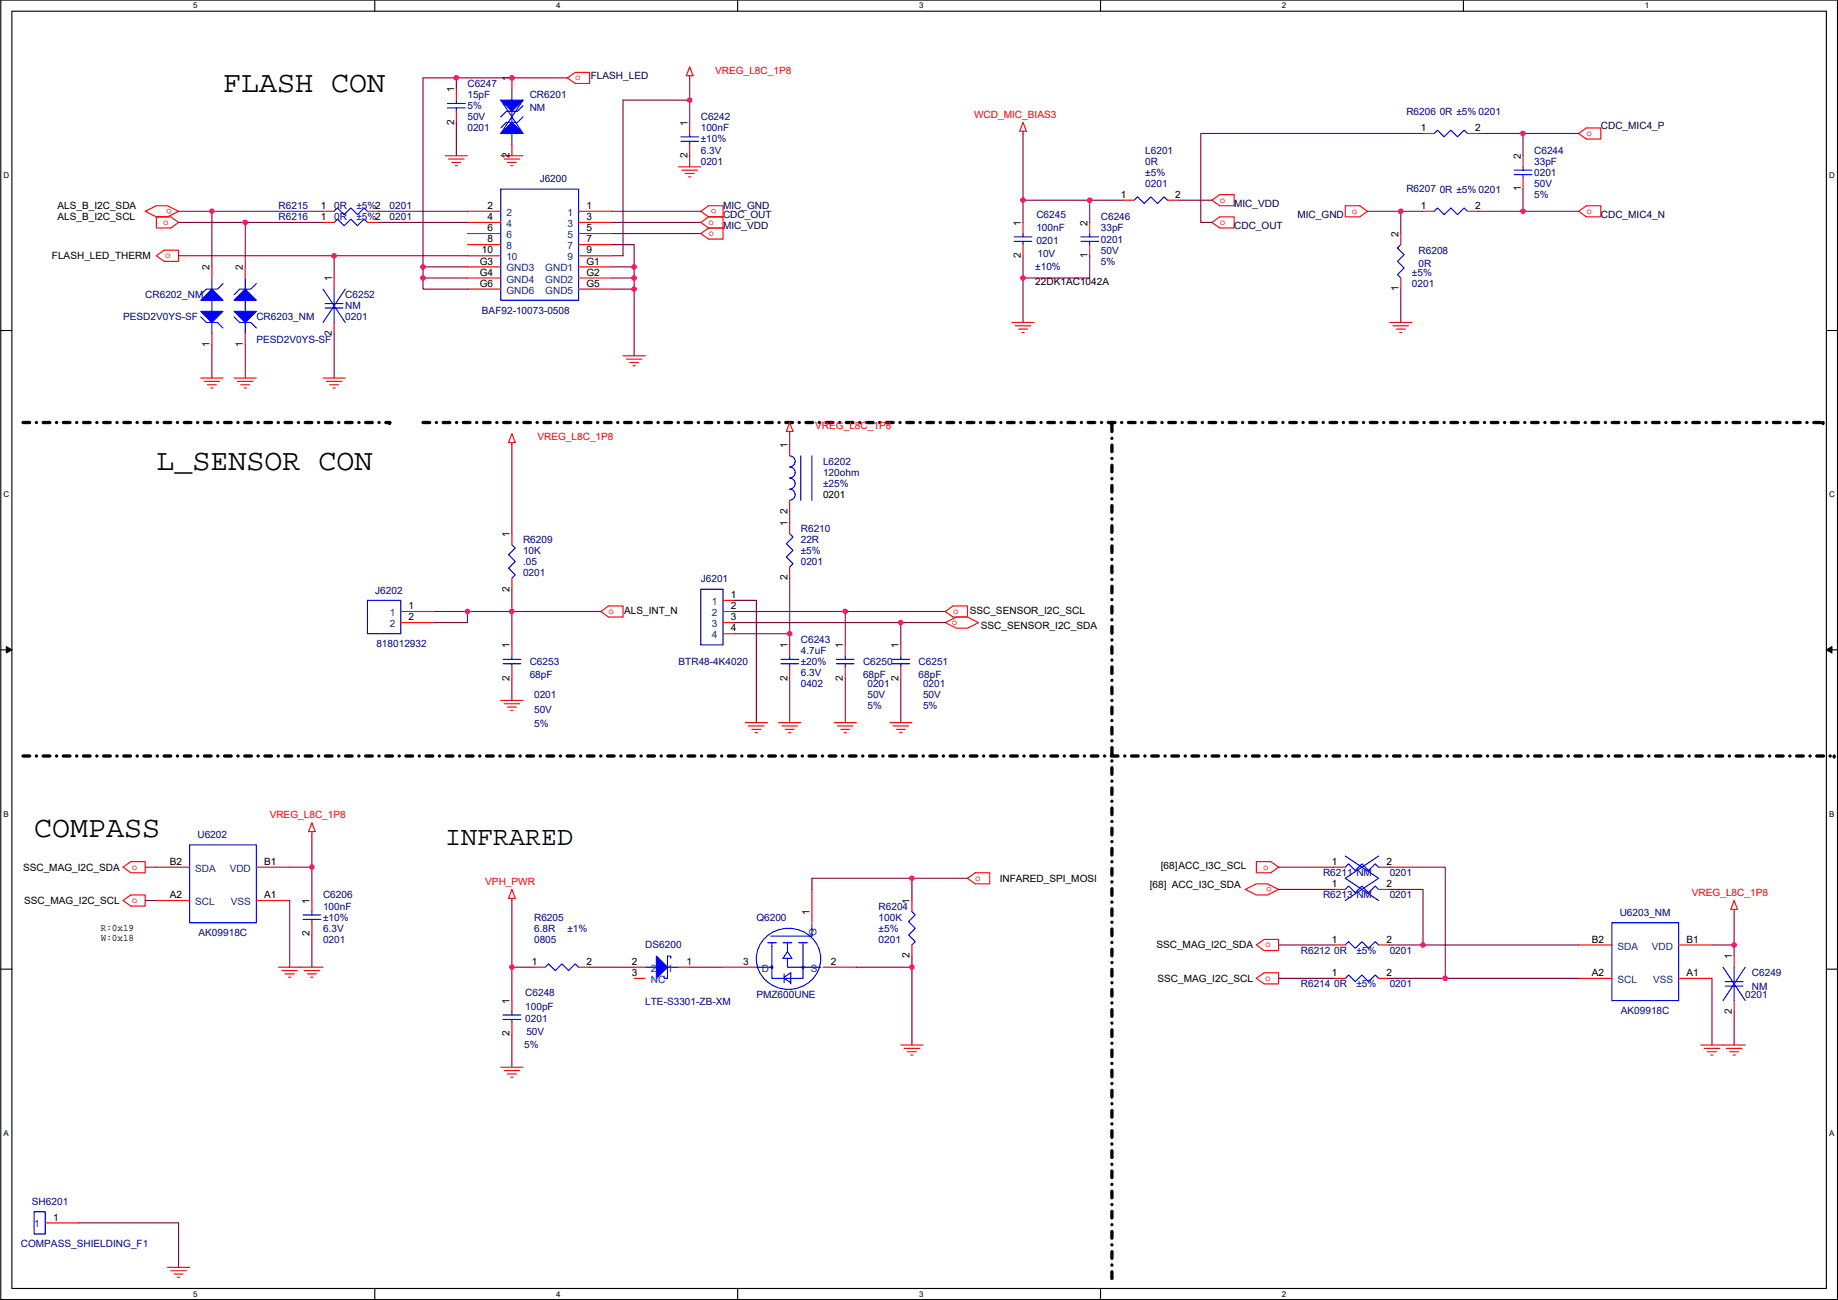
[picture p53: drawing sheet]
<svg xmlns="http://www.w3.org/2000/svg" width="420mm" height="297mm" viewBox="0 0 420 297" stroke-linecap="round" stroke-linejoin="round" font-family="sans-serif">
<defs><g id="words">
<g font-size="6.9">
<text x="51" y="21">FLASH CON</text>
<text x="35.7" y="107.3">L_SENSOR CON</text>
<text x="7.8" y="191.2">COMPASS</text>
</g>
<text font-size="6.1" x="101.8" y="193.1">INFRARED</text>
<g font-size="2.3" fill="#f00">
<text x="163.5" y="16.8">VREG_L8C_1P8</text>
<text x="131.5" y="18.4">o</text>
<text x="222.7" y="27">WCD_MIC_BIAS3</text>
<text x="362.6" y="31.1">o</text>
<text x="39.3" y="47.6" transform="rotate(180 39.3 47.6)">o</text>
<text x="163.8" y="47.6" transform="rotate(180 163.8 47.6)">o</text>
<text x="278.8" y="46.3">o</text>
<text x="37.3" y="51.4">o</text>
<text x="162" y="53.9">o</text>
<text x="162" y="51.4">o</text>
<text x="278.8" y="51.4">o</text>
<text x="309" y="48.8">o</text>
<text x="362.6" y="48.8">o</text>
<text x="37.8" y="59">o</text>
<text x="122.9" y="100.6">VREG_L8C_1P8</text>
<text x="186.4" y="98.1">VREG_L8C_1P8</text>
<text x="139.1" y="140.3">o</text>
<text x="217.6" y="142.8">o</text>
<text x="217.9" y="140.3">o</text>
<text x="61.6" y="187">VREG_L8C_1P8</text>
<text x="30.2" y="198.7">o</text>
<text x="110.9" y="202.2">VPH_PWR</text>
<text x="222.9" y="201.2">o</text>
<text x="288.7" y="198.7">o</text>
<text x="290.8" y="202.6" transform="rotate(180 290.8 202.6)">o</text>
<text x="30.2" y="206.3">o</text>
<text x="386.8" y="204.8">VREG_L8C_1P8</text>
<text x="289.2" y="216.5">o</text>
<text x="289.2" y="224.1">o</text>
</g>
<g font-size="2.3">
<text x="103.8" y="21.1" transform="rotate(-90 103.8 21.1)">1</text>
<text x="116.5" y="18.6" transform="rotate(-90 116.5 18.6)">1</text>
<text x="103.8" y="28.5" transform="rotate(-90 103.8 28.5)">2</text>
<text x="157.1" y="28.7" transform="rotate(-90 157.1 28.7)">1</text>
<text x="324.8" y="30">1</text>
<text x="337.2" y="30">2</text>
<text x="116.5" y="36.1" transform="rotate(-90 116.5 36.1)">2</text>
<text x="157.1" y="36.1" transform="rotate(-90 157.1 36.1)">2</text>
<text x="347.6" y="36.3" transform="rotate(-90 347.6 36.3)">2</text>
<text x="13.1" y="47.8">ALS_B_I2C_SDA</text>
<text x="73.3" y="47.8">1</text>
<text x="111.4" y="47.8">2</text>
<text x="134" y="47.8">1</text>
<text x="256.2" y="45.2">1</text>
<text x="268.7" y="45.2">2</text>
<text x="324.8" y="47.8">1</text>
<text x="337.2" y="47.8">2</text>
<text x="347.6" y="43.7" transform="rotate(-90 347.6 43.7)">1</text>
<text x="13.1" y="50.3">ALS_B_I2C_SCL</text>
<text x="73.3" y="50.3">1</text>
<text x="111.4" y="50.3">4</text>
<text x="111.4" y="52.8">6</text>
<text x="134" y="50.3">3</text>
<text x="134" y="52.8">5</text>
<text x="233.3" y="51.6" transform="rotate(-90 233.3 51.6)">1</text>
<text x="248.6" y="51.6" transform="rotate(-90 248.6 51.6)">2</text>
<text x="11.9" y="59.2">FLASH_LED_THERM</text>
<text x="110.2" y="57.9">10</text>
<text x="111.4" y="55.4">8</text>
<text x="134" y="55.4">7</text>
<text x="134" y="57.9">9</text>
<text x="233.3" y="59" transform="rotate(-90 233.3 59)">2</text>
<text x="248.6" y="59" transform="rotate(-90 248.6 59)">1</text>
<text x="319.7" y="54.1" transform="rotate(-90 319.7 54.1)">2</text>
<text x="47.9" y="61.7" transform="rotate(-90 47.9 61.7)">2</text>
<text x="55.5" y="61.7" transform="rotate(-90 55.5 61.7)">2</text>
<text x="75.8" y="64.3" transform="rotate(-90 75.8 64.3)">1</text>
<text x="109.7" y="60.5">G3</text>
<text x="109.7" y="63">G4</text>
<text x="109.7" y="65.5">G6</text>
<text x="134" y="60.5">G1</text>
<text x="134" y="63">G2</text>
<text x="134" y="65.5">G5</text>
<text x="236.7" y="65.1">22DK1AC1042A</text>
<text x="319.7" y="66.6" transform="rotate(-90 319.7 66.6)">1</text>
<text x="75.8" y="76.8" transform="rotate(-90 75.8 76.8)">2</text>
<text x="47.9" y="79.3" transform="rotate(-90 47.9 79.3)">1</text>
<text x="55.5" y="79.3" transform="rotate(-90 55.5 79.3)">1</text>
<text x="180" y="102.4" transform="rotate(-90 180 102.4)">1</text>
<text x="188.1" y="113.8">0201</text>
<text x="180" y="117.4" transform="rotate(-90 180 117.4)">2</text>
<text x="116.5" y="122.7" transform="rotate(-90 116.5 122.7)">1</text>
<text x="180" y="120.2" transform="rotate(-90 180 120.2)">1</text>
<text x="116.5" y="135.2" transform="rotate(-90 116.5 135.2)">2</text>
<text x="167.1" y="136.7">1</text>
<text x="180" y="132.6" transform="rotate(-90 180 132.6)">2</text>
<text x="93.4" y="139.2">1</text>
<text x="93.4" y="141.7">2</text>
<text x="142.7" y="140.3">ALS_INT_N</text>
<text x="167.1" y="139.2">2</text>
<text x="167.1" y="141.7">3</text>
<text x="221.7" y="140.3">SSC_SENSOR_I2C_SCL</text>
<text x="224.2" y="143.8">SSC_SENSOR_I2C_SDA</text>
<text x="116.5" y="148.1" transform="rotate(-90 116.5 148.1)">1</text>
<text x="167.1" y="144.3">4</text>
<text x="180" y="148.1" transform="rotate(-90 180 148.1)">1</text>
<text x="192.7" y="148.1" transform="rotate(-90 192.7 148.1)">1</text>
<text x="205.4" y="148.1" transform="rotate(-90 205.4 148.1)">1</text>
<text x="116.5" y="155.5" transform="rotate(-90 116.5 155.5)">2</text>
<text x="180" y="155.5" transform="rotate(-90 180 155.5)">2</text>
<text x="192.7" y="155.5" transform="rotate(-90 192.7 155.5)">2</text>
<text x="205.4" y="155.5" transform="rotate(-90 205.4 155.5)">2</text>
<text x="38.8" y="197.6">B2</text>
<text x="60.4" y="197.6">B1</text>
<text x="304.5" y="197.6">1</text>
<text x="316.9" y="197.6">2</text>
<text x="5.3" y="198.9">SSC_MAG_I2C_SDA</text>
<text x="228.5" y="201.5">INFARED_SPI_MOSI</text>
<text x="262.8" y="203">[68] ACC_I3C_SDA</text>
<text x="265.4" y="198.7">[68]ACC_I3C_SCL</text>
<text x="304.5" y="202.7">1</text>
<text x="316.9" y="202.7">2</text>
<text x="5.5" y="206.5">SSC_MAG_I2C_SCL</text>
<text x="38.8" y="205.2">A2</text>
<text x="60.4" y="205.2">A1</text>
<text x="70.8" y="206.5" transform="rotate(-90 70.8 206.5)">1</text>
<text x="185.1" y="209.1" transform="rotate(-90 185.1 209.1)">1</text>
<text x="207.9" y="206.5" transform="rotate(-90 207.9 206.5)">1</text>
<text x="23" y="212.7">R:0x19</text>
<text x="23" y="214.9">W:0x18</text>
<text x="70.8" y="213.9" transform="rotate(-90 70.8 213.9)">2</text>
<text x="304.5" y="215.4">1</text>
<text x="316.9" y="215.4">2</text>
<text x="363.9" y="215.4">B2</text>
<text x="385.5" y="215.4">B1</text>
<text x="121.6" y="220.5">1</text>
<text x="134" y="220.5">2</text>
<text x="144.5" y="220.5">2</text>
<text x="156.9" y="220.5">1</text>
<text x="169.9" y="220.5">3</text>
<text x="189.9" y="220.5">2</text>
<text x="207.9" y="219" transform="rotate(-90 207.9 219)">2</text>
<text x="264.3" y="216.7">SSC_MAG_I2C_SDA</text>
<text x="395.9" y="219.2" transform="rotate(-90 395.9 219.2)">1</text>
<text x="144.5" y="223">3</text>
<text x="264.6" y="224.3">SSC_MAG_I2C_SCL</text>
<text x="304.5" y="223">1</text>
<text x="316.9" y="223">2</text>
<text x="363.9" y="223">A2</text>
<text x="385.5" y="223">A1</text>
<text x="116.5" y="229.4" transform="rotate(-90 116.5 229.4)">1</text>
<text x="395.9" y="231.7" transform="rotate(-90 395.9 231.7)">2</text>
<text x="116.5" y="236.8" transform="rotate(-90 116.5 236.8)">2</text>
<text x="12.1" y="278.9">1</text>
</g>
<g font-size="2.3" fill="#000080">
<text x="106.9" y="19.9">C6247</text>
<text x="106.9" y="22.4">15pF</text>
<text x="121.1" y="22.4">CR6201</text>
<text x="106.9" y="27.5">50V</text>
<text x="106.9" y="24.9">5%</text>
<text x="121.1" y="25.4">NM</text>
<text x="160.2" y="27.5">C6242</text>
<text x="321.5" y="26.2">R6206</text>
<text x="329.1" y="26.2">0R ±5% 0201</text>
<text x="106.9" y="30">0201</text>
<text x="160.2" y="30">100nF</text>
<text x="160.2" y="35.1">6.3V</text>
<text x="160.2" y="32.6">±10%</text>
<text x="261.8" y="35.1">L6201</text>
<text x="350.7" y="35.1">C6244</text>
<text x="123.4" y="41.7">J6200</text>
<text x="160.2" y="37.6">0201</text>
<text x="261.8" y="37.6">0R</text>
<text x="261.8" y="40.2">±5%</text>
<text x="350.7" y="37.6">33pF</text>
<text x="350.7" y="40.2">0201</text>
<text x="63.7" y="47.8">R6215</text>
<text x="76.4" y="47.8">0R</text>
<text x="81.5" y="47.8">±5%2</text>
<text x="89.1" y="47.8">0201</text>
<text x="261.8" y="42.7">0201</text>
<text x="321.5" y="44">R6207</text>
<text x="329.1" y="44">0R ±5% 0201</text>
<text x="350.7" y="42.7">50V</text>
<text x="350.7" y="45.3">5%</text>
<text x="63.7" y="50.3">R6216</text>
<text x="76.4" y="50.3">0R</text>
<text x="81.5" y="50.3">±5%2</text>
<text x="89.1" y="50.3">0201</text>
<text x="236.9" y="49.8">C6245</text>
<text x="236.9" y="52.9">100nF</text>
<text x="251.6" y="50.3">C6246</text>
<text x="251.6" y="52.9">33pF</text>
<text x="236.9" y="55.7">0201</text>
<text x="237.2" y="58.7">10V</text>
<text x="251.6" y="55.4">0201</text>
<text x="251.6" y="58">50V</text>
<text x="324.3" y="58">R6208</text>
<text x="236.7" y="61.8">±10%</text>
<text x="251.6" y="60.5">5%</text>
<text x="322.8" y="63">±5%</text>
<text x="322.8" y="65.6">0201</text>
<text x="324.3" y="61">0R</text>
<text x="33.2" y="68.1">CR6202_NM</text>
<text x="78.9" y="68.1">C6252</text>
<text x="78.9" y="70.7">NM</text>
<text x="110.2" y="71.7">BAF92-10073-0508</text>
<text x="28.1" y="73.2">PESD2V0YS-SF</text>
<text x="58.6" y="73.2">CR6203_NM</text>
<text x="78.9" y="73.2">0201</text>
<text x="58.6" y="78.3">PESD2V0YS-SF</text>
<text x="188.1" y="106.2">L6202</text>
<text x="188.1" y="108.8">120ohm</text>
<text x="188.1" y="111.3">±25%</text>
<text x="119.6" y="124">R6209</text>
<text x="183.1" y="121.5">R6210</text>
<text x="183.1" y="124">22R</text>
<text x="119.6" y="126.5">10K</text>
<text x="119.6" y="129.1">.05</text>
<text x="119.6" y="131.6">0201</text>
<text x="183.1" y="126.5">±5%</text>
<text x="183.1" y="129.1">0201</text>
<text x="85.8" y="135.7">J6202</text>
<text x="160.2" y="132.9">J6201</text>
<text x="86" y="147.9">818012932</text>
<text x="183.1" y="146.9">C6243</text>
<text x="183.1" y="149.4">4.7uF</text>
<text x="121.1" y="151.9">C6253</text>
<text x="121.1" y="155">68pF</text>
<text x="155.1" y="151.9">BTR48-4K4020</text>
<text x="183.1" y="154.5">6.3V</text>
<text x="183.1" y="151.9">±20%</text>
<text x="197.3" y="151.9">C6250</text>
<text x="197.3" y="155">68pF</text>
<text x="210" y="151.9">C6251</text>
<text x="210" y="155">68pF</text>
<text x="122.1" y="159.6">0201</text>
<text x="183.1" y="157">0402</text>
<text x="198.3" y="157">0201</text>
<text x="198.3" y="159.6">50V</text>
<text x="211" y="157">0201</text>
<text x="211" y="159.6">50V</text>
<text x="122.1" y="162.9">50V</text>
<text x="122.1" y="166.2">5%</text>
<text x="198.3" y="162.1">5%</text>
<text x="211" y="162.1">5%</text>
<text x="45.1" y="191.6">U6202</text>
<text x="302.4" y="200.2">R6211 NM</text>
<text x="317.7" y="200.2">0201</text>
<text x="73.8" y="205.3">C6206</text>
<text x="73.8" y="207.8">100nF</text>
<text x="200.8" y="207.8">R6204</text>
<text x="302.4" y="205.3">R6213 NM</text>
<text x="317.7" y="205.3">0201</text>
<text x="370.3" y="209.3">U6203_NM</text>
<text x="45.4" y="213.9">AK09918C</text>
<text x="73.8" y="215.4">0201</text>
<text x="73.8" y="212.9">6.3V</text>
<text x="73.8" y="210.4">±10%</text>
<text x="122.1" y="215.4">0805</text>
<text x="122.1" y="210.4">R6205</text>
<text x="122.1" y="212.9">6.8R</text>
<text x="129.7" y="212.9">±1%</text>
<text x="172.9" y="210.4">Q6200</text>
<text x="200.8" y="210.4">100K</text>
<text x="200.8" y="212.9">±5%</text>
<text x="200.8" y="215.4">0201</text>
<text x="147.5" y="216.7">DS6200</text>
<text x="297.4" y="218">R6212</text>
<text x="305" y="218">0R</text>
<text x="310.1" y="218">±5%</text>
<text x="317.7" y="218">0201</text>
<text x="120.1" y="227.6">C6248</text>
<text x="297.4" y="225.6">R6214</text>
<text x="305" y="225.6">0R</text>
<text x="310.1" y="225.6">±5%</text>
<text x="317.7" y="225.6">0201</text>
<text x="400.5" y="223.1">C6249</text>
<text x="400.5" y="226.1">NM</text>
<text x="120.1" y="230.7">100pF</text>
<text x="120.1" y="233.5">0201</text>
<text x="147.5" y="229.7">LTE-S3301-ZB-XM</text>
<text x="172.9" y="228.1">PMZ600UNE</text>
<text x="370.5" y="231.7">AK09918C</text>
<text x="399" y="228.1">0201</text>
<text x="119.8" y="239.6">5%</text>
<text x="120.3" y="236.5">50V</text>
<text x="7.3" y="275.4">SH6201</text>
<text x="4.8" y="285">COMPASS_SHIELDING_F1</text>
</g>
<g font-size="2.3" fill="#000040">
<text x="135.1" y="18.1">FLASH_LED</text>
<text x="365.9" y="29.5">CDC_MIC4_P</text>
<text x="165.3" y="47.8">MIC_GND</text>
<text x="282.1" y="47.3">MIC_VDD</text>
<text x="165.3" y="52.4">MIC_VDD</text>
<text x="165.3" y="49.8">CDC_OUT</text>
<text x="282.1" y="52.4">CDC_OUT</text>
<text x="296.6" y="49.8">MIC_GND</text>
<text x="365.9" y="49.8">CDC_MIC4_N</text>
</g>
<g font-size="2.3" fill="#004080">
<text x="115.7" y="49.3">2</text>
<text x="115.7" y="51.9">4</text>
<text x="129.7" y="49.3">1</text>
<text x="129.7" y="51.9">3</text>
<text x="115.7" y="54.4">6</text>
<text x="115.7" y="56.9">8</text>
<text x="115.7" y="59.5">10</text>
<text x="129.7" y="54.4">5</text>
<text x="129.7" y="56.9">7</text>
<text x="129.7" y="59.5">9</text>
<text x="115.7" y="62">GND3</text>
<text x="115.7" y="64.6">GND4</text>
<text x="124.6" y="62">GND1</text>
<text x="124.6" y="64.6">GND2</text>
<text x="115.7" y="67.1">GND6</text>
<text x="124.6" y="67.1">GND5</text>
<text x="89.1" y="140.8">1</text>
<text x="89.1" y="143.3">2</text>
<text x="162.7" y="140.8">2</text>
<text x="162.7" y="143.3">3</text>
<text x="162.7" y="138.2">1</text>
<text x="162.7" y="145.8">4</text>
<text x="44.6" y="199.2">SDA</text>
<text x="52.5" y="199.2">VDD</text>
<text x="44.6" y="206.8">SCL</text>
<text x="52.8" y="206.8">VSS</text>
<text x="186.7" y="213.9" transform="rotate(-90 186.7 213.9)">G</text>
<text x="369.7" y="217">SDA</text>
<text x="377.6" y="217">VDD</text>
<text x="148.8" y="222">2</text>
<text x="148.8" y="224.6">NC</text>
<text x="152.6" y="222">1</text>
<text x="174.2" y="222">D</text>
<text x="185.3" y="222">S</text>
<text x="369.7" y="224.6">SCL</text>
<text x="377.9" y="224.6">VSS</text>
<text x="7.8" y="280.5">1</text>
</g>
<g font-size="1.8">
<text x="44.2" y="1.9">5</text>
<text x="127.1" y="1.9">4</text>
<text x="210.1" y="1.9">3</text>
<text x="293" y="1.9">2</text>
<text x="376" y="1.9">1</text>
<text x=".8" y="40.7">D</text>
<text x="418.1" y="40.7">D</text>
<text x=".8" y="113.6">C</text>
<text x="418.1" y="113.6">C</text>
<text x=".8" y="186.6">B</text>
<text x="418.1" y="186.6">B</text>
<text x=".8" y="259.5">A</text>
<text x="418.1" y="259.5">A</text>
<text x="44.2" y="296.3">5</text>
<text x="127.1" y="296.3">4</text>
<text x="210.1" y="296.3">3</text>
<text x="293" y="296.3">2</text>
</g>
</g></defs>
<path d="M.2 0h419.8v296.9h-419.8zM2.7 2.6h414.8v291.8h-414.8z" fill="none" stroke="#000" stroke-width=".25"/>
<g fill="#fff">
<path d="M44.2 .3h1v2h-1z"/>
<path d="M44.2 294.7h1v2h-1z"/>
</g>
<path d="M85.7 0v2.6M85.7 294.4v2.5" fill="none" stroke="#000" stroke-width=".25"/>
<g fill="#fff">
<path d="M127.1 .3h1v2h-1z"/>
<path d="M127.1 294.7h1v2h-1z"/>
</g>
<path d="M168.6 0v2.6M168.6 294.4v2.5" fill="none" stroke="#000" stroke-width=".25"/>
<g fill="#fff">
<path d="M210.1 .3h1v2h-1z"/>
<path d="M210.1 294.7h1v2h-1z"/>
</g>
<path d="M251.6 0v2.6M251.6 294.4v2.5" fill="none" stroke="#000" stroke-width=".25"/>
<g fill="#fff">
<path d="M293 .3h1v2h-1z"/>
<path d="M293 294.7h1v2h-1z"/>
</g>
<path d="M334.5 0v2.6" fill="none" stroke="#000" stroke-width=".25"/>
<g fill="#fff">
<path d="M376 .3h1v2h-1z"/>
<path d="M.8 39h1.3v2.1h-1.3z"/>
<path d="M418.1 39h1.3v2.1h-1.3z"/>
<path d="M.8 112h1.3v2h-1.3z"/>
<path d="M418.1 112h1.3v2h-1.3z"/>
</g>
<path d="M.2 75.5h2.5M417.5 75.5h2.5" fill="none" stroke="#000" stroke-width=".25"/>
<g fill="#fff">
<path d="M.8 185h1.2v2h-1.2z"/>
<path d="M418.1 185h1.2v2h-1.2z"/>
</g>
<path d="M.2 148.5h2.5M417.5 148.5h2.5" fill="none" stroke="#000" stroke-width=".25"/>
<path d="M1.4 147.7l1.3 .8-1.3 .7zM417.5 148.5l1.3-.8v1.5z" fill="#000" stroke="#000" stroke-width=".23"/>
<g fill="#fff">
<path d="M.8 257.9h1.2v2h-1.2z"/>
<path d="M418.1 257.9h1.2v2h-1.2z"/>
</g>
<path d="M.2 221.4h2.5M417.5 221.4h2.5" fill="none" stroke="#000" stroke-width=".25"/>
<path d="M5.3 96.5h83.8M89.1 96.5h.1M96.7 96.5h320M254.2 96.5h.1M416.7 96.5h.1M5.3 172.7h414M419.3 172.7h.1M254.2 292.1v-195.6" fill="none" stroke="#000" stroke-width=".76" stroke-dasharray="1.5 1.5 0 1.5"/>
<g fill="none" stroke="#f00" stroke-width=".25">
<path d="M117 17.8v2.5M129.7 17.8l1.8-1.3h3.3v2.6h-3.3zM157.7 15.3l.7 2h-1.5zM157.7 17.3v.5M101.8 35.6h5.1M102.5 36.3h3.6M103.3 37.1h2M104.1 37.9h.5M104.3 20.3v2.6M104.3 25.4v2.6M114.5 35.6h5.1M115.2 36.3h3.6"/>
<path d="M116 37.1h2M116.8 37.9h.5M117 33v2.6M155.1 38.1h5.1M155.9 38.9h3.5M156.6 39.6h2.1M157.7 28v2.5M157.7 33v2.6M233.9 28l.7 2h-1.5zM233.9 30v.5M325.3 30.5h2.5M335.5 30.5h2.5"/>
<path d="M348.2 35.6v2.5M360.9 30.5l1.7-1.3h3.3v2.6h-3.3zM33.2 48.3l2.5-1.3h2.6l2.5 1.3-2.5 1.3h-2.6zM35.7 58.4l1.8-1.2h3.3v2.5h-3.3zM35.7 49.6h3.3l1.8 1.2-1.8 1.3h-3.3zM73.8 48.3h2.6M73.8 50.8h2.6M84 48.3h2.5M84 50.8h2.5M106.9 48.3h7.6M106.9 50.8h7.6M106.9 53.4h7.6"/>
<path d="M106.9 55.9h7.6M106.9 58.4h7.6M132.3 48.3h7.6M132.3 50.8h7.6M132.3 53.4h7.6M132.3 55.9h7.6M132.3 58.4h7.6M157.4 40.4h.5M160.2 53.4l1.8-1.3h3.3v2.5h-3.3zM160.2 48.3l1.8-1.3h3.3v2.6h-3.3zM162 49.6l-1.8 1.2 1.8 1.3M162 49.6h3.3v2.5h-3.3"/>
<path d="M233.9 50.8v2.6M233.9 55.9v2.5M249.1 55.9v2.5M249.1 50.8v2.6M256.7 45.7h2.6M266.9 45.7h2.5M277 45.7l1.8-1.2h3.3v2.5h-3.3zM277 50.8l1.8-1.2h3.3v2.5h-3.3zM307.5 47h3.3l1.8 1.3-1.8 1.3h-3.3zM320.2 53.4v2.5M325.3 48.3h2.5M335.5 48.3h2.5"/>
<path d="M348.2 40.7v2.5M360.9 48.3l1.7-1.3h3.3v2.6h-3.3zM48.4 76.2v2.6M48.4 61v2.5M56.1 76.2v2.6M56.1 61v2.5M76.4 63.5v2.6M76.4 73.7v2.5M106.9 61h7.6M106.9 63.5h7.6M106.9 66.1h7.6M132.3 61h7.6"/>
<path d="M132.3 63.5h7.6M132.3 66.1h7.6M231.3 73.7h5.1M232.1 74.4h3.5M232.8 75.2h2.1M233.6 76h.5M317.7 73.7h5.1M318.4 74.4h3.6M319.2 75.2h2M320 76h.5M320.2 63.5v2.6M45.9 86.4h5.1"/>
<path d="M46.7 87.1h3.5M47.4 87.9h2.1M48.2 88.7h.5M53.5 86.4h5.1M54.3 87.1h3.5M55 87.9h2.1M55.8 88.7h.5M73.8 86.4h5.1M74.6 87.1h3.6M75.4 87.9h2M76.1 88.7h.5M117 99.1l.8 2h-1.5z"/>
<path d="M142.4 81.3h5.1M143.2 82.1h3.5M143.9 82.8h2.1M144.7 83.6h.5M180.5 96.5l.8 2.1h-1.5zM180.5 98.6v.5M117 101.1v.5M180.5 119.4v2.5M180.5 101.6v2.6M180.5 114.3v2.6M91.6 139.7h7.6M117 121.9v2.6"/>
<path d="M117 132.1v2.5M137.3 139.7l1.8-1.2h3.3v2.5h-3.3zM165.3 139.7h2.5M165.3 137.2h2.5M180.5 129.6v2.5M216.1 139.7l1.8-1.2h3.3v2.5h-3.3zM91.6 142.3h7.6M117 147.3v2.6M117 152.4v2.6M165.3 142.3h2.5M165.3 144.8h2.5M180.5 147.3v2.6"/>
<path d="M180.5 152.4v2.6M193.2 147.3v2.6M193.2 152.4v2.6M205.9 147.3v2.6M205.9 152.4v2.6M216.1 142.3l2.5-1.3h2.6l2.5 1.3-2.5 1.2h-2.6zM114.5 160h5.1M115.2 160.8h3.6M116 161.6h2M116.8 162.3h.5M170.4 165.1h5M171.1 165.9h3.6"/>
<path d="M171.9 166.6h2M172.6 167.4h.6M178 165.1h5.1M178.7 165.9h3.6M179.5 166.6h2M180.3 167.4h.5M190.7 165.1h5.1M191.4 165.9h3.6M192.2 166.6h2M193 167.4h.5M203.4 165.1h5.1M204.1 165.9h3.6"/>
<path d="M204.9 166.6h2M205.7 167.4h.5M28.1 198.1l1.8-1.2h3.3v2.5h-3.3zM35.7 198.1h7.7M58.6 198.1h7.6M71.3 190v.5M71.3 188l.8 2h-1.6zM287.2 196.9h3.3l1.8 1.2-1.8 1.3h-3.3zM305 198.1h2.5M315.1 198.1h2.6M28.1 205.8l1.8-1.3h3.3v2.5h-3.3zM35.7 205.8h7.7"/>
<path d="M58.6 205.8h7.6M71.3 205.8v2.5M71.3 210.8v2.6M117 203.2l.8 2.1h-1.5zM117 205.3v.5M185.6 203.2v7.6M208.5 205.8v2.5M208.5 215.9v2.6M221.2 200.7l1.7-1.3h3.3v2.6h-3.3zM284.7 203.2l2.5-1.2h2.5l2.6 1.2-2.6 1.3h-2.5zM287.2 215.9l1.8-1.2h3.3v2.5h-3.3zM305 203.2h2.5"/>
<path d="M305 215.9h2.5M315.1 203.2h2.6M315.1 215.9h2.6M360.9 215.9h7.6M383.7 215.9h7.6M396.4 207.8v.5M396.4 218.5v2.5M396.4 205.8l.8 2h-1.5zM63.7 221h10.1M64.4 221.8h3.6M65.2 222.5h2M66 223.3h.5"/>
<path d="M69.5 221.8h3.6M70.3 222.5h2M71 223.3h.6M117 228.6v2.6M117 233.7v2.5M122.1 221h2.5M132.3 221h2.5M145 221h2.5M145 223.5h2.5M155.1 221h2.6M165.3 221h7.6M188.1 221h7.7"/>
<path d="M205.9 238.8h5.1M206.7 239.5h3.5M287.2 223.5l1.8-1.2h3.3v2.5h-3.3zM305 223.5h2.5M315.1 223.5h2.6M360.9 223.5h7.6M383.7 223.5h7.6M388.8 238.8h10.2M389.6 239.5h3.5M394.6 239.5h3.6M396.4 228.6v2.6M114.5 243.9h5.1"/>
<path d="M115.2 244.6h3.6M116 245.4h2M116.8 246.1h.5M207.4 240.3h2.1M208.2 241.1h.5M390.3 240.3h2.1M391.1 241.1h.5M395.4 240.3h2M396.2 241.1h.5M10.3 279.4h7.7M38.3 289.6h5.1M39 290.3h3.6"/>
<path d="M39.8 291.1h2M40.6 291.9h.5"/>
</g>
<g fill="none" stroke="#00f" stroke-width=".25">
<path d="M102.3 23.6h4.1M102.3 24.7h4.1M104.3 22.9v.7M104.3 24.7v.7M114.5 22.9l5.1 7.6M117 20.3v2.6M117 25.4v2.6M117 30.5v2.5M119.6 24.2l-1.3 1.2h-2.6l-1.2 1.3M119.6 22.9l-5.1 7.6M119.6 26.7l-1.3 1.3h-2.6l-1.2 1.2M155.6 31.3h4.1"/>
<path d="M155.6 32.3h4.1M157.7 30.5v.8M157.7 32.3v.7M327.8 30.5l.8-.8 1.5 1.6 1.5-1.6 1.6 1.6 1.5-1.6 .8 .8M346.1 39.9h4.1M346.1 38.9h4.1M348.2 39.9v.8M348.2 38.1v.8M76.4 48.3l.7-.8 1.6 1.5 1.5-1.5 1.5 1.5 1.5-1.5 .8 .8M76.4 50.8l.7-.7 1.6 1.5 1.5-1.5 1.5 1.5 1.5-1.5 .8 .7M114.5 43.2h17.8v25.4h-17.8zM231.8 54.1h4.1"/>
<path d="M231.8 55.1h4.1M233.9 53.4v.7M233.9 55.1v.8M247.1 55.1h4M247.1 54.1h4M249.1 55.1v.8M249.1 53.4v.7M259.3 45.7l.7-.7 1.5 1.5 1.6-1.5 1.5 1.5 1.5-1.5 .8 .7M320.2 55.9l-.7 .8 1.5 1.5-1.5 1.5 1.5 1.5-1.5 1.6 .7 .7M327.8 48.3l.8-.8 1.5 1.5 1.5-1.5 1.6 1.5 1.5-1.5 .8 .8M45.9 72.4l1.3 1.3h2.5l1.3 1.3M48.4 73.7v2.5"/>
<path d="M48.4 68.6v2.5M48.4 63.5v2.6M51 64.8l-1.3 1.3h-2.5l-1.3 1.2M53.5 72.4l1.3 1.3h2.5l1.3 1.3M56.1 73.7v2.5M56.1 68.6v2.5M56.1 63.5v2.6M58.6 64.8l-1.3 1.3h-2.5l-1.3 1.2M73.8 66.1l5.1 7.6M74.3 69.4h4.1M74.3 70.4h4.1M76.4 66.1v3.3"/>
<path d="M76.4 70.4v3.3M78.9 66.1l-5.1 7.6M180.5 104.2a1.26 1.26 0 0 1 1.3 1.2 1.26 1.26 0 0 1-1.3 1.3 1.27 1.27 0 0 1 1.3 1.2 1.27 1.27 0 0 1-1.3 1.3M180.5 109.2a1.26 1.26 0 0 1 1.3 1.3 1.26 1.26 0 0 1-1.3 1.3 1.27 1.27 0 0 1 1.3 1.2 1.27 1.27 0 0 1-1.3 1.3M183.1 104.2v10.1M185.6 104.2v10.1M84 137.2h7.6v7.6h-7.6zM117 124.5l.8 .7-1.5 1.6 1.5 1.5-1.5 1.5 1.5 1.5-.8 .8M160.2 134.6h5.1v12.7h-5.1zM180.5 121.9l.8 .8-1.5 1.5 1.5 1.6-1.5 1.5 1.5 1.5-.8 .8M115 150.6h4.1M115 151.7h4.1"/>
<path d="M117 149.9v.7M117 151.7v.7M178.5 150.6h4.1M178.5 151.7h4.1M180.5 149.9v.7M180.5 151.7v.7M191.2 150.6h4.1M191.2 151.7h4.1M193.2 149.9v.7M193.2 151.7v.7M203.9 150.6h4.1M203.9 151.7h4.1"/>
<path d="M205.9 149.9v.7M205.9 151.7v.7M43.4 193.1h15.2v17.7h-15.2zM307.5 195.6l7.6 5.1-7.6 5.1M307.5 198.1l.8-.7 1.5 1.5 1.5-1.5 1.6 1.5 1.5-1.5 .7 .7M315.1 195.6l-7.6 5.1 7.6 5.1M69.3 209.1h4M69.3 210.1h4M71.3 208.3v.8M71.3 210.1v.7M153.3 219v-.5h-.7v5h-.8v-.5M174.7 214.5a7.4 7.4 0 0 1 8-2 7.4 7.4 0 0 1 4.9 6.6 7.4 7.4 0 0 1-7.3 7 7.4 7.4 0 0 1-7.4-7 6.7 6.7 0 0 1 1.8-4.6z"/>
<path d="M175.4 215.4h2.1M179 215.4h2M180 217.4l1 1.6h-2zM180 215.4v2M180 219v2h7.6M182.6 215.4h2M183.6 215.4v8.1h-7.1v-8.1M185.6 212.1v1.5M185.6 213.4v.5h-9.4M185.6 211.1v1.3M208.5 208.3l.7 .8-1.5 1.5 1.5 1.5-1.5 1.5 1.5 1.6-.7 .7M307.5 203.2l.8-.7 1.5 1.5 1.5-1.5 1.6 1.5 1.5-1.5 .7 .7"/>
<path d="M307.5 215.9l.8-.7 1.5 1.5 1.5-1.5 1.6 1.5 1.5-1.5 .7 .7M368.5 210.8h15.2v17.8h-15.2zM115 231.9h4.1M115 232.9h4.1M117 231.2v.7M117 232.9v.8M124.6 221l.8-.8 1.5 1.6 1.5-1.6 1.6 1.6 1.5-1.6 .8 .8M147.5 221h2.5M152.6 221h2.5M172.9 221h3.6M179.2 223.3l1.6-1v2.5M179.2 223.5l1.6 1.1"/>
<path d="M179.2 222.5v2.1M307.5 223.5l.8-.7 1.5 1.5 1.5-1.5 1.6 1.5 1.5-1.5 .7 .7M393.9 221l5.1 7.6M394.4 224.3h4.1M394.4 225.3h4.1M396.4 221v3.3M396.4 225.3v3.3M399 221l-5.1 7.6M7.8 276.9h2.5v5.1h-2.5z"/>
</g>
<g fill="#00f" stroke="#00f" stroke-width=".25">
<path d="M45.9 71.1h5.1l-2.6 2.6z"/>
<path d="M45.9 68.6l2.5-2.5 2.6 2.5z"/>
<path d="M53.5 71.1h5.1l-2.5 2.6z"/>
<path d="M53.5 68.6l2.6-2.5 2.5 2.5z"/>
<path d="M150 218.5l2.6 2.5-2.6 2.5z"/>
<path d="M114.5 22.9h5.1l-2.6 2.5z"/>
<path d="M117 28l2.6 2.5h-5.1z"/>
<circle cx="176.4" cy="221" r=".24"/>
<circle cx="183.6" cy="221" r=".24"/>
</g>
<g fill="none" stroke="#800040" stroke-width=".25">
<path d="M104.3 17.8h25.4M104.3 17.8v2.5M104.3 17.8h-7.6v43.2h10.2M157.7 17.8v5.1M104.3 28v7.6M157.7 22.9h-15.3v35.5h-2.5M157.7 22.9v5.1M157.7 35.6v2.5M233.9 30.5v15.2M325.3 30.5h-50.8v20.3h2.5M338 30.5h10.2M348.2 30.5v5.1"/>
<path d="M348.2 30.5h12.7M40.8 50.8h15.3M40.8 48.3h7.6M40.8 58.4h35.6M73.8 48.3h-25.4v12.7M73.8 50.8h-17.7v10.2M86.5 48.3h20.4M86.5 50.8h20.4M106.9 58.4h-30.5v5.1M139.9 55.9h5.1v5.1M139.9 48.3h20.3M139.9 50.8h20.3"/>
<path d="M139.9 53.4h20.3M233.9 45.7h15.2M233.9 45.7v5.1M233.9 58.4v5.1M249.1 45.7v5.1M249.1 58.4v5.1h-15.2M249.1 45.7h7.6M269.4 45.7h7.6M312.6 48.3h7.6M320.2 48.3h5.1M320.2 48.3v5.1M338 48.3h10.2"/>
<path d="M348.2 43.2v5.1M348.2 48.3h12.7M48.4 78.8v7.6M56.1 78.8v7.6M76.4 76.2v10.2M96.7 61v2.5h10.2M96.7 63.5v2.6h10.2M139.9 61h5.1v2.5M139.9 63.5h5.1M139.9 66.1h5.1M145 63.5v2.6M145 66.1v15.2"/>
<path d="M233.9 63.5v10.2M320.2 66.1v7.6M180.5 99.1v2.5M117 101.6v20.3M180.5 116.9v2.5M99.2 139.7h7.7M106.9 139.7v2.6h-7.7M106.9 139.7h10.1M117 134.6v5.1M117 139.7v7.6M117 139.7h20.3M167.8 137.2h5.1v27.9"/>
<path d="M167.8 139.7h25.4M180.5 132.1v12.7M193.2 139.7h22.9M193.2 139.7v7.6M117 155v5M167.8 144.8h12.7v2.5M167.8 142.3h38.1M180.5 155v10.1M193.2 155v10.1M205.9 142.3h10.2M205.9 155v10.1M205.9 142.3v5"/>
<path d="M33.2 198.1h2.5M66.2 198.1h5.1M71.3 190.5v7.6M71.3 198.1v7.7M292.3 198.1h12.7M317.7 198.1h12.7v25.4M33.2 205.8h2.5M66.2 205.8v15.2M71.3 213.4v7.6M117 205.8v15.2M208.5 200.7h-22.9v2.5M208.5 200.7h12.7"/>
<path d="M208.5 200.7v5.1M208.5 218.5v2.5M292.3 203.2h12.7M292.3 215.9h12.7M317.7 203.2h7.6v12.7M317.7 215.9h43.2M391.3 215.9h5.1M396.4 208.3v7.6M396.4 215.9v2.6M117 221h5.1M117 236.2v7.7M117 221v7.6"/>
<path d="M134.8 221h10.2M157.7 221h7.6M195.8 221h12.7M208.5 221v17.8M292.3 223.5h12.7M317.7 223.5h12.7M330.4 223.5h30.5M391.3 223.5v15.3M396.4 231.2v7.6M18 279.4h22.8v10.2"/>
</g>
<g fill="#f0f" stroke="#f0f" stroke-width=".25">
<circle cx="71.3" cy="198.1" r=".5"/>
<circle cx="208.4" cy="200.7" r=".5"/>
<circle cx="208.4" cy="221" r=".5"/>
<circle cx="233.8" cy="45.7" r=".5"/>
<circle cx="348.1" cy="30.5" r=".5"/>
<circle cx="249.1" cy="45.7" r=".5"/>
<circle cx="320.2" cy="48.3" r=".5"/>
<circle cx="348.1" cy="48.3" r=".5"/>
<circle cx="233.8" cy="63.5" r=".5"/>
<circle cx="117" cy="221" r=".5"/>
<circle cx="180.5" cy="144.8" r=".5"/>
<circle cx="117" cy="139.7" r=".5"/>
<circle cx="106.8" cy="139.7" r=".5"/>
<circle cx="193.2" cy="139.7" r=".5"/>
<circle cx="205.9" cy="142.2" r=".5"/>
<circle cx="325.3" cy="215.9" r=".5"/>
<circle cx="396.4" cy="215.9" r=".5"/>
<circle cx="330.4" cy="223.5" r=".5"/>
<circle cx="157.6" cy="22.9" r=".5"/>
<circle cx="144.9" cy="63.5" r=".5"/>
<circle cx="144.9" cy="66" r=".5"/>
<circle cx="117" cy="17.8" r=".5"/>
<circle cx="104.3" cy="17.8" r=".5"/>
<circle cx="96.7" cy="61" r=".5"/>
<circle cx="96.7" cy="63.5" r=".5"/>
<circle cx="144.9" cy="61" r=".5"/>
<circle cx="56" cy="50.8" r=".5"/>
<circle cx="76.4" cy="58.4" r=".5"/>
<circle cx="48.4" cy="48.3" r=".5"/>
</g>
<use href="#words"/>
</svg>
